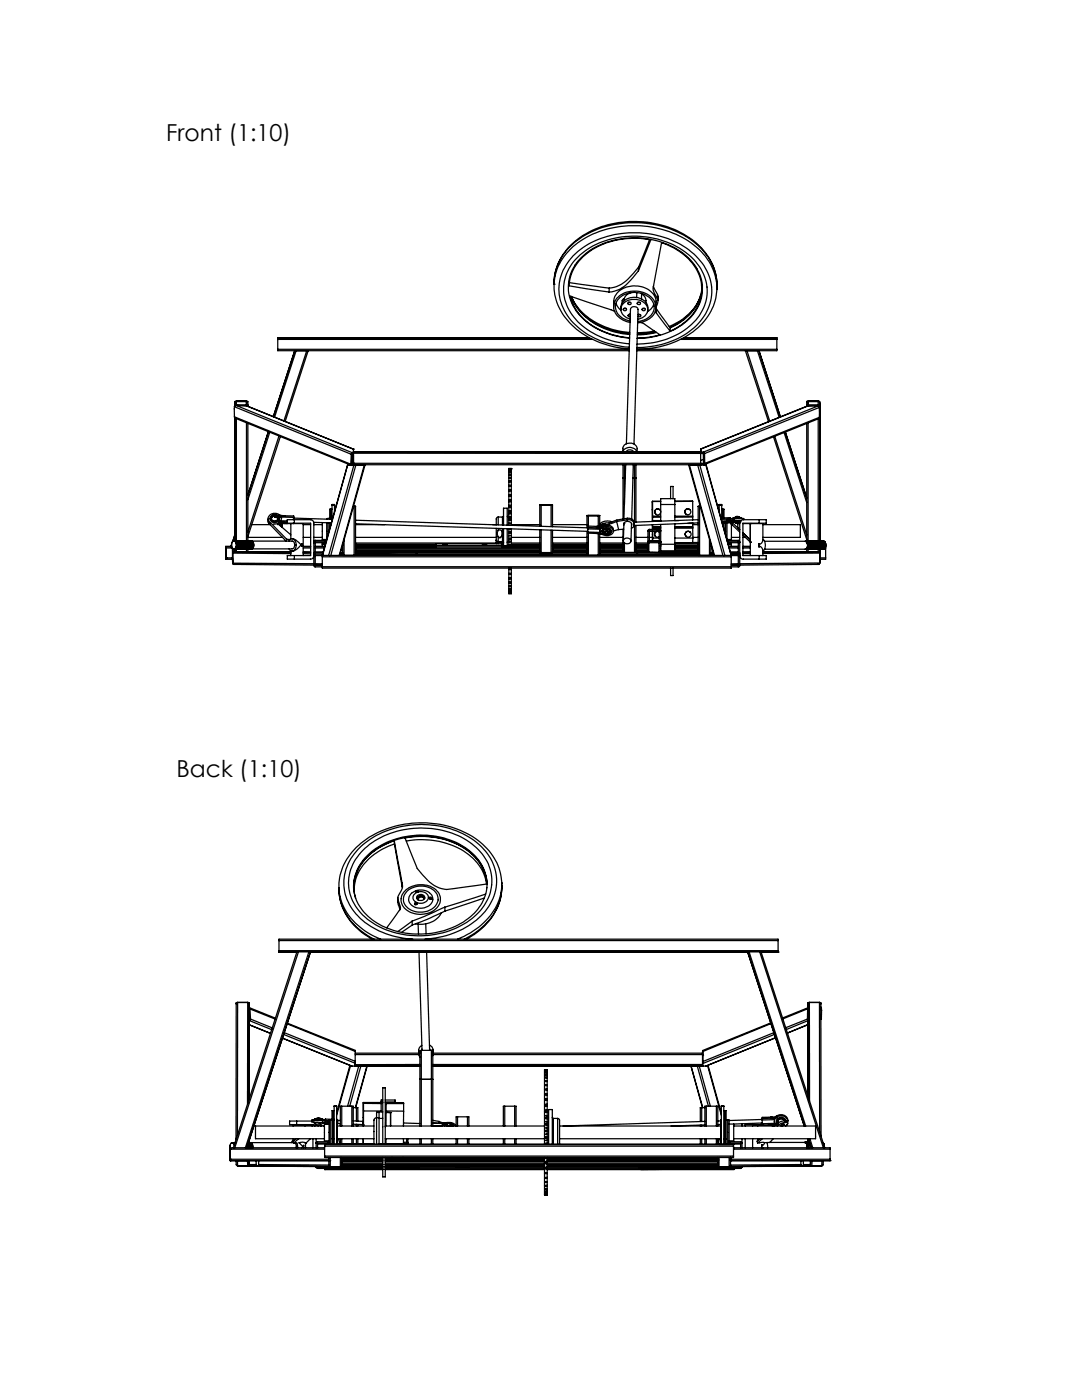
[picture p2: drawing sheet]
<svg xmlns="http://www.w3.org/2000/svg" width="216mm" height="279mm" viewBox="0 0 216 279" stroke-linecap="round" stroke-linejoin="round" font-family="sans-serif">
<defs><g id="words">
<g font-size="4.7">
<text x="33.2" y="28.1">Front (1:10)</text>
<text x="35.2" y="155">Back (1:10)</text>
</g>
</g></defs>
<g fill="none" stroke="#000" stroke-width=".25">
<path d="M110.6 56.7a11.7 11.7 0 0 0 6.1 10.2 19.9 19.9 0 0 0 8.9 2.7M110.6 56.2a11.8 11.8 0 0 1 6.9-9.9 20 20 0 0 1 21.5 2.3 11.1 11.1 0 0 1 4.1 8.5M110.6 56.7h.1M110.6 56.7a11.6 11.6 0 0 1 7.1-9.7 20.2 20.2 0 0 1 21.8 2.7 10.8 10.8 0 0 1 3.6 8M110.6 56.7a11.2 11.2 0 0 1 6.2-9.8 20.2 20.2 0 0 1 22.4 2 10.6 10.6 0 0 1 3.9 8.2M113.6 56.4l8 1.1M114 59.2a12.5 12.5 0 0 0 9.1 6.8l2.6 .4M121.6 57.5l-.1 .8M124.6 59.6l-.4 .3-.1 .6M124.6 59.6v.4M125.9 58.4a1.77 1.77 0 0 0-1.3 1.2M127.1 58.4l-.1 1"/>
<path d="M127.4 54l2.5-6.1a15.8 15.8 0 0 0-13.6 3.4 8.4 8.4 0 0 0-2.7 5.7l7.9 1.3M127.4 54l-1 1.3a6.8 6.8 0 0 1-4.9 3M127.4 53.3l-1 1.2a6.8 6.8 0 0 1-4.8 3M127.4 53.3v.7M128 58.6v.1M128 58.7a1.52 1.52 0 0 1 .9 1.7M128 58.7v1M129.6 47.8l-2.2 5.5M130.4 57.1l.6 1.2a2.04 2.04 0 0 1 .3 1.7M131.3 59.9l-.1-.2a3.4 3.4 0 0 1-.8-2.7l1.6-8.6a11 11 0 0 1 7.9 8 9 9 0 0 1-5 9.1l-1.2 .6M131.3 59.9l-.4 1.4M139.7 59.4a10.6 10.6 0 0 1-6.1 5.9"/>
<path d="M139.8 58.9a10.4 10.4 0 0 1-6.3 6.3M140 57.6a9.7 9.7 0 0 1-6.3 7.8M143.1 57.7a11.8 11.8 0 0 1-7 9.9 19.6 19.6 0 0 1-9 2.1h27.9M143.1 57.1v.6M55.4 67.5v.2M55.4 69.7v.3h70.2M55.4 67.7v2M55.4 67.5h62.3M55.4 67.7h62.8M55.4 69.7h70.2M117.6 67.4l-62.2 .1M122.4 61.1l.1-1a3.6 3.6 0 0 1 3.6-3 4.1 4.1 0 0 1 4.8 3v1.3"/>
<path d="M122.7 62.2l-9-3.1a11.2 11.2 0 0 0 7.9 7.5l1.9 .5 2.1 .3M122.9 60.5l.3 .7 .7 .7M123.9 61.7a2.25 2.25 0 0 1 2.5-2.4 2.59 2.59 0 0 1 2.9 2v.5M124.5 61.6h.4M124.6 61.5h.2M125.4 60.3l.4 .1M125.5 62.8h.3M125.6 69.3a16.5 16.5 0 0 1-12.4-6.3 9.2 9.2 0 0 1 1.6-12.4 18.1 18.1 0 0 1 15.1-3.9 15.2 15.2 0 0 1 11.1 7.3 9.3 9.3 0 0 1-3 11.8 17.3 17.3 0 0 1-10.9 3.6M125.6 68.6a15.3 15.3 0 0 1-11.8-6.2 8.7 8.7 0 0 1 2.4-11.9 17.7 17.7 0 0 1 17.5-1.9 11.3 11.3 0 0 1 7.4 8.7 9.9 9.9 0 0 1-5.6 9.3 17.8 17.8 0 0 1-8.4 2.1M125.6 67.5a13.9 13.9 0 0 1-11.2-6.4 8.3 8.3 0 0 1 2.9-10.9 16.7 16.7 0 0 1 20 1.2 8.2 8.2 0 0 1-.7 13.1 15.1 15.1 0 0 1-9.5 3M125.6 62.7l.2 .1M125.7 66.6a14.1 14.1 0 0 1-11-5.9l-.7-1.5a12.3 12.3 0 0 0 9.6 7.3l2.1 .2"/>
<path d="M125.7 64.3a3.4 3.4 0 0 1-3.2-3.7 4.4 4.4 0 0 1 5.7-2.3 3 3 0 0 1 2.2 4.6 4.5 4.5 0 0 1-3.2 1.5M125.7 64.1a3.1 3.1 0 0 1-2.9-3.2 3.7 3.7 0 0 1 4.5-2.5 3.1 3.1 0 0 1 3.2 3.5 3.5 3.5 0 0 1-3.3 2.2M125.7 62.7l.1 .1M125.8 63.7a1.96 1.96 0 0 1-1.7-2.8 3.1 3.1 0 0 1 5.1 .4 2.04 2.04 0 0 1-1.9 2.4M125.8 62.8a.29 .29 0 0 0-.4 0 .29 .29 0 0 0 0 .4 .29 .29 0 0 0 .4 0M127.3 60.3l.4 .1M127.3 62.8a.31 .31 0 0 1 .5-.1 .31 .31 0 0 1 0 .5 .31 .31 0 0 1-.4 0l-.1-.1M127.4 62.8h.3M127.8 64.3l.6 .3 3.3 2.2-2 .5-2.6 .2M128.2 61.6h.5M128.5 61.5v.1M130.5 60.7l-.6 .9-.7 .6"/>
<path d="M130.6 66l-1.7 .3-1.7 .1M130.8 62.1l.2 .4M130.8 66.3l-1.3 .2-2.3 .1M130.9 61.5l.1 .2M131 62.5l2.7 3.6M131 61.7l2.7 3.7M131 66.4l-2 .3-1.8 .1M131 61.7v.8M133.7 65.4v.7M135.8 67.7h19.2M136.4 67.5h18.6M136.4 67.4l18.6 .1"/>
<path d="M155 67.5v.2M155 69.7v.3h-27.9M155 67.7v2M46.8 83.2l.2 .3 23.1 9.4M46.8 81.2l23.3 9.5M46.8 81.2v2M46.8 83.2l23.2 9.4M46.9 80.8l.2 .1M46.9 81v-.9l2.4-.1 .2 .2v.9M46.9 83.4l-.1 24.6M47 80.9l-.2 .3M47 80.9h.1"/>
<path d="M47.1 80.9l23.3 9.5M47.1 80.9l2.1 .1M47.2 80.2h2v.6h-2zM47.2 83.5v24.5M47.2 80.9h2M49.2 80.9v.1M49.2 84.3v23.7M49.2 81l21.3 8.6M49.5 80.8l-.3 .1M49.5 84.5v23.5M53.6 86.1l-4.1 12.7M53.8 86.3l-4.3 13.4"/>
<path d="M54.5 83.1l4.3-13.1h.3l-4.3 13.3M55.7 87l-6.2 19.2M56 87.1l-6.5 20M56.7 84l4.5-14h.3l-4.6 14.1M69.4 92.7l-5.1 18.1M69.4 92.7h.1M69.4 92.7h.5M69.4 92.7l-5 18.1M70 92.6l.1 .3h.2M70.1 90.7l-.1 1.9M70.3 91.9l.2 .1M70.4 90.4l-.3 .3"/>
<path d="M70.4 90.4h.1M70.5 89.6h.1M70.5 90.2v.3M70.5 92.7h.1M70.5 90.2h.1M70.5 92.5v.2M70.5 92.5h.1M70.5 90.5v2.1h-.3l.1-1.9h.2M70.5 89.6v.6M70.5 92.7v.1M70.5 90.2h69.3M70.5 90.5h69.3"/>
<path d="M70.5 92.5h69.3M70.5 92.7h69.3M71.3 92.7v.1M72.7 92.7h.1M72.7 92.7l-2.3 .1M72.7 92.7l-5 18.1M72.8 92.7l-5 18.1h.6M101.5 99.9v.1M101.5 99.8v.1M101.5 99v.8M101.5 98.9v.1M101.5 98.9h.5"/>
<path d="M101.5 98v.7M101.5 97.9v.1M101.5 97v.8M101.5 96.9v.1M101.5 96.2v.6M101.5 96.1v.1M101.5 95.4v.6M101.5 95.3v.1M101.5 94.8v.5M101.5 94.8v-.1h.5v.1M101.5 94.3v.4M101.5 94.3h.5"/>
<path d="M101.5 93.9v.3M101.5 93.8l.5 .1M101.5 93.6l.5 .1M101.5 93.6h.1M101.5 96.9h.5M101.5 96.1h.5M101.5 95.3h.5M101.5 97.8v.1M101.5 98.7v.1M101.5 99.9h.5M101.5 99.8h.5M101.5 99h.5"/>
<path d="M101.5 98.7h.5M101.5 98h.5M101.5 97.9h.5M101.5 97.8h.5M101.5 97h.5M101.5 96.2h.5M101.5 95.4h.5M101.5 94.8h.5M101.5 93.9h.5M101.5 93.7h.5M101.5 93.6h.5M102 99.9v.1"/>
<path d="M102 99.8v.1M102 99v.8M102 98.9v.1M102 98v.7M102 97.9v.1M102 97v.8M102 96.9v.1M102 96.2v.6M102 96.1v.1M102 95.4v.6M102 95.3v.1M102 94.8v.5"/>
<path d="M102 94.3v.4M102 93.9v.3M102 93.6h.1M102 93.6l-.5-.1v.4M102 93.7v.1M102 97.8v.1M102 98.7v.1M124.3 95.4h.3zM124.3 92.7v10.9M124.6 95.4h.2M124.6 92.7v8M124.8 92.7l-.3 10.8"/>
<path d="M124.9 90.2h.1M124.9 90.2a.93 .93 0 0 1 1.5 0M125 88.6l.8-26.9a.8 .8 0 0 1 .8-.5 .8 .8 0 0 1 .7 .6l-.8 26.8M126.3 95.4h.6M126.4 92.7l-.4 10.9M126.6 92.7v11.5M126.9 92.7v11.5M127.1 90.2a1.54 1.54 0 0 0-1.4-.9 1.54 1.54 0 0 0-1.4 .9v-.7a1.49 1.49 0 0 1 1.4-1.1 1.49 1.49 0 0 1 1.4 1.1v.7M133.8 99.5v-2.4h.5v2.4M137.4 92.7l5.1 18.1M137.5 92.7h.1M137.5 92.7h2.5"/>
<path d="M137.5 92.7l5.1 18.1M138.9 92.7v.1M139.6 92.8h-.4l5.1 18M139.6 92.8h.5M139.6 92.8l5 18M139.8 92.7h.1M139.8 89.6v.2M139.8 90.5h.1M139.8 92.5v.2M139.8 90.2h.1M139.8 90.5h.5l.1 2h-.6M139.8 89.6v2.9"/>
<path d="M139.8 90.2h.5M140.3 90.2l.3 .3M140.3 91.7l-.5 .2M140.6 90.5v2M140.6 92.5l-.2 .3-.6-.1M140.8 92.7h.1M140.8 92.7l5.1 18.1M140.9 92.7l5 18.1M153.6 84.1l-4.6-14.1h-.3l4.7 14.2M154.3 87.2l6.7 20.5M154.6 87.1l6.4 19.7M155.7 83.2l-4.3-13.2h-.3l4.4 13.3"/>
<path d="M156.5 86.3l4.5 14M156.7 86.2l4.3 13.2M161 81.1h.1M161 80.8l.3 .1M161 81.1v-1h2.5v27.9M161 81.1l-21.2 8.5M161 84.5v23.5M161.1 81.1l-21.3 8.5M161.3 80.2h2v.6h-2zM161.3 80.9v.2M161.3 84.4v23.6M161.3 80.9h2"/>
<path d="M163.2 81l.2 .1 .1 .2M163.2 81l-22.9 9.2M163.2 81l-2.1 .1M163.3 83.6v24.4a.96 .96 0 0 1 0 1.6 .92 .92 0 0 0 0-1.6M163.3 80.9v.1M163.5 83.3l-.2 .3-22.8 9.1h.3M163.5 81.3l-22.9 9.2M163.5 83.3l-22.9 9.2M163.5 81.3v2M163.5 80.8l-.2 .1M163.5 80.3l.1 27.7M45 109.1v.3"/>
<path d="M45 111.3v.3M45 109v.3M45 111.3h.1M45 111.3h1.4v1.1M45 111.6h1.4M45 109h1.1M45 109.1h1.1M45 109v.1M45 109.3v2M45 109.4h1.4M46.1 109.1h.1M46.2 108.8l-.1 .3"/>
<path d="M46.4 112.4l.2 .2h.3M46.4 110.4v2M46.4 110.4v-1v2M46.4 110.4l11.6 .1M46.4 112.4l16.2 .1M46.5 109.5a.9 .9 0 0 1 .2-1.5 .86 .86 0 0 1 .5 .8 .86 .86 0 0 1-.5 .7M46.5 108a.76 .76 0 0 1 .7 .5 .76 .76 0 0 1-.2 .9l-.1 .1a.57 .57 0 0 1-.6-.2 .57 .57 0 0 1-.1-.6zM46.7 108a.84 .84 0 0 1 .5 .7 .84 .84 0 0 1-.5 .8M46.7 109.5h.1M46.7 109.5v.6M46.7 108h.1M46.7 110.1h-.2l-.1 .3"/>
<path d="M46.7 110.1l11.3 .1-11.3-.1-.3 .3M46.7 108a.86 .86 0 0 1 .5 .8 .86 .86 0 0 1-.5 .7M46.8 108h.1M46.8 108a.86 .86 0 0 1 .5 .8 .86 .86 0 0 1-.5 .7M46.8 108a.8 .8 0 0 1 .8 .7 .8 .8 0 0 1-.5 .8M46.8 108a.87 .87 0 0 1 .5 .8 .87 .87 0 0 1-.4 .7M46.8 107.3v.7M46.8 106.8l-.4 1.3M46.8 107.7v.3M46.9 109.5h.1M46.9 108a.87 .87 0 0 1 .5 .8 .87 .87 0 0 1-.5 .7M46.9 109.5v.6h.3v-.6"/>
<path d="M46.9 112.6l15.7 .2M47 109.5h.1M47 109.5a.84 .84 0 0 0 .4-.8 .84 .84 0 0 0-.5-.7 .84 .84 0 0 1 .6 .7 .84 .84 0 0 1-.5 .8M47 108a.84 .84 0 0 1 .5 .7 .84 .84 0 0 1-.5 .8M47 109.5h.3M47.1 108h.1M47.1 108a.86 .86 0 0 1 .5 .8 .86 .86 0 0 1-.5 .7M47.2 108h.1M47.2 108a.86 .86 0 0 1 .5 .8 .86 .86 0 0 1-.5 .7M47.2 108h.2M47.3 109.5h.1M47.3 109.5a.87 .87 0 0 0 .5-.7 .87 .87 0 0 0-.5-.8 .84 .84 0 0 1 .5 .7 .84 .84 0 0 1-.5 .8"/>
<path d="M47.3 108a.84 .84 0 0 1 .6 .7 .84 .84 0 0 1-.5 .8M47.4 109.5h.1M47.4 109.5a.84 .84 0 0 0 .5-.8 .84 .84 0 0 0-.5-.7 .84 .84 0 0 1 .5 .7 .84 .84 0 0 1-.5 .8M47.4 109.5a.72 .72 0 0 0 .7-1.1l-.3-.4h-.2a.86 .86 0 0 1 .6 .7 .86 .86 0 0 1-.5 .8M47.5 108h.1M47.5 108a.86 .86 0 0 1 .5 .8 .86 .86 0 0 1-.5 .7M47.5 108a.83 .83 0 0 1 .5 .8 .83 .83 0 0 1-.5 .7 .86 .86 0 0 0 .5-.7 .86 .86 0 0 0-.5-.8zM47.7 109.5h.1M47.7 108a.84 .84 0 0 1 .5 .7 .84 .84 0 0 1-.5 .8M47.7 108a.84 .84 0 0 1 .6 .7 .84 .84 0 0 1-.5 .8M47.8 109.5h.1M47.8 109.5a.84 .84 0 0 0 .5-.8 .84 .84 0 0 0-.5-.7 .84 .84 0 0 1 .5 .7 .84 .84 0 0 1-.5 .8"/>
<path d="M47.8 109.5h.2M47.8 108h-.2a.86 .86 0 0 1 .5 .8 .86 .86 0 0 1-.5 .7M47.9 108h.1M47.9 108a.86 .86 0 0 1 .5 .8 .86 .86 0 0 1-.5 .7M48 108h.1M48 108a.86 .86 0 0 1 .5 .8 .86 .86 0 0 1-.5 .7M48 108a.79 .79 0 0 1 .8 .7 .79 .79 0 0 1-.6 .8 .84 .84 0 0 0 .5-.8 .84 .84 0 0 0-.5-.7M48 108a.87 .87 0 0 1 .5 .8 .87 .87 0 0 1-.4 .7M48.1 109.5h.1M48.1 108a.84 .84 0 0 1 .5 .7 .84 .84 0 0 1-.5 .8M48.2 109.5h.1M48.2 109.5a.84 .84 0 0 0 .4-.8 .84 .84 0 0 0-.5-.7 .84 .84 0 0 1 .6 .7 .84 .84 0 0 1-.5 .8h.2"/>
<path d="M48.3 108h.1M48.3 108a.86 .86 0 0 1 .5 .8 .86 .86 0 0 1-.5 .7M48.4 108h.1M48.4 108a.83 .83 0 0 1 .5 .8 .83 .83 0 0 1-.5 .7 .86 .86 0 0 0 .5-.7 .86 .86 0 0 0-.5-.8zM48.4 108a.79 .79 0 0 1 .8 .7 .79 .79 0 0 1-.6 .8 .84 .84 0 0 0 .5-.8 .84 .84 0 0 0-.5-.7M48.4 108a.87 .87 0 0 1 .5 .8 .87 .87 0 0 1-.4 .7M48.5 109.5h.1M48.5 109.5a.84 .84 0 0 0 .5-.8 .84 .84 0 0 0-.5-.7 .84 .84 0 0 1 .5 .7 .84 .84 0 0 1-.5 .8M48.5 108a.84 .84 0 0 1 .6 .7 .84 .84 0 0 1-.5 .8h.2M48.7 108h.1M48.7 108a.86 .86 0 0 1 .5 .8 .86 .86 0 0 1-.5 .7M48.7 110.1h.1"/>
<path d="M48.9 109.5h.1M48.9 109.5a.87 .87 0 0 0 .4-.7 .87 .87 0 0 0-.5-.8 .86 .86 0 0 1 .6 .7 .86 .86 0 0 1-.5 .8M48.9 108a.84 .84 0 0 1 .5 .7 .84 .84 0 0 1-.5 .8M48.9 108a.84 .84 0 0 1 .6 .7 .84 .84 0 0 1-.5 .8M49 110.1h.1M49 109.5h.1M49 109.5a.84 .84 0 0 0 .5-.8 .84 .84 0 0 0-.5-.7 .84 .84 0 0 1 .5 .7 .84 .84 0 0 1-.5 .8M49 109.5a.72 .72 0 0 0 .7-1.1l-.3-.4h-.2a.86 .86 0 0 1 .5 .7 .86 .86 0 0 1-.4 .8M49 108h-.2a.86 .86 0 0 1 .5 .8 .86 .86 0 0 1-.5 .7M49.1 108h.1M49.1 108a.86 .86 0 0 1 .5 .8 .86 .86 0 0 1-.5 .7M49.2 108a.86 .86 0 0 1 .5 .8 .86 .86 0 0 1-.5 .7v.6h.3v-.6"/>
<path d="M49.2 108h.2M49.3 109.5h.1M49.3 108a.84 .84 0 0 1 .5 .7 .84 .84 0 0 1-.5 .8M49.4 109.5h.1M49.4 109.5a.84 .84 0 0 0 .4-.8 .84 .84 0 0 0-.5-.7 .84 .84 0 0 1 .6 .7 .84 .84 0 0 1-.5 .8h.2M49.4 108a.84 .84 0 0 1 .5 .7 .84 .84 0 0 1-.5 .8M49.5 108h.1M49.5 108a.86 .86 0 0 1 .5 .8 .86 .86 0 0 1-.5 .7M49.5 107.2h6.9M49.6 108a.87 .87 0 0 1 .5 .8 .87 .87 0 0 1-.4 .7M49.7 109.5h.1M49.7 109.5a.84 .84 0 0 0 .5-.8 .84 .84 0 0 0-.5-.7 .84 .84 0 0 1 .5 .7 .84 .84 0 0 1-.5 .8"/>
<path d="M49.7 108a.84 .84 0 0 1 .6 .7 .84 .84 0 0 1-.5 .8h.2M49.8 108a.86 .86 0 0 1 .5 .7 .86 .86 0 0 1-.5 .8 .86 .86 0 0 0 .5-.7 .86 .86 0 0 0-.5-.8h-.2a.86 .86 0 0 1 .5 .8 .86 .86 0 0 1-.5 .7M49.9 108h.1M49.9 108a.86 .86 0 0 1 .5 .8 .86 .86 0 0 1-.5 .7M50 109.5a.86 .86 0 0 0 .5-.7 .86 .86 0 0 0-.5-.8h8.3a.83 .83 0 0 1 .5 .8 .83 .83 0 0 1-.5 .7h-8.2M50 108a.87 .87 0 0 1 .5 .8 .87 .87 0 0 1-.4 .7M50.1 109.5h.1M50.1 109.5a.84 .84 0 0 0 .5-.8 .84 .84 0 0 0-.5-.7 .84 .84 0 0 1 .5 .7 .84 .84 0 0 1-.5 .8M50.1 108a.84 .84 0 0 1 .6 .7 .84 .84 0 0 1-.5 .8M50.2 104.7h3.7M53.5 103.6l.1 .6M53.6 104v.4"/>
<path d="M53.6 104.4l3.5 3.6M53.7 104.2l-.1 .2M53.9 104.3l3.3 3.3M54.2 103a.74 .74 0 0 1 1.1-.2 .74 .74 0 0 1 0 1.1 .74 .74 0 0 1-1 .1 .74 .74 0 0 1-.1-1zM54.2 103.3l-.1 .1M54.4 103a.61 .61 0 0 1 .9-.1 .61 .61 0 0 1-.1 1 .6 .6 0 0 1-.9-.1 .6 .6 0 0 1 .1-.8zM54.7 103h.3l.3 .2a.42 .42 0 0 1-.6-.2zM54.7 103h.4l.2 .3-.4-.1zM54.8 102.9l-.4 .2-.2 .4M55.1 102.9h-.6M55.2 103.1l.3 .4M55.4 103.3l.1 .1"/>
<path d="M55.5 104.5l-1 .1M55.5 104.5v.2M55.5 104.7h-.1M55.6 103a.88 .88 0 0 0-1.3-.2 .88 .88 0 0 0-.2 1.2 .89 .89 0 0 0 1.2 .2 .89 .89 0 0 0 .3-1.2M55.6 103.9h.1M55.6 103.9v.3h1.1M55.6 103.9l1.7 .1M55.7 102.9h.1M55.7 102.9v.3h.4M55.7 102.9h1.1M55.8 104.6l.5 .4M55.9 104.5l.4 .3"/>
<path d="M56.1 103.2l.1 .3M56.1 103.2v.7h-.5M56.1 103.2l2.5 .1M56.1 104.7h.2M56.7 104.2l-1.2 .3M56.7 104.5h.1M56.7 104.5l-1.2 .2M56.7 104.2h.1M56.7 104.2h.6M56.8 102.9l-.8-.1a1.44 1.44 0 0 0-1.5-.3 1.44 1.44 0 0 0-1 1.1l.1 .4 .4 .4M56.8 102.9h.1M56.8 102.9l1.8 .1v.4"/>
<path d="M56.8 104.2v.3M56.8 104.5h.6M57.2 107.6l-.1 .4M57.2 107.6l.7 .1M57.7 108a.66 .66 0 0 1 .7-.5 .66 .66 0 0 1 .6 .7 1.29 1.29 0 0 1-.8 1.8l-.3-.1-.2-.4M58 104.5h2.5v6.4M58 104.5v3.1M58 109.9v1M58 104.5h-1.7v.7l-.7-.6 2.4 2.2M58.3 107.5h.1M58.3 107.5a3.7 3.7 0 0 1 1.7 1.2l.3-.2v.4h-.3a2.81 2.81 0 0 1-1.7 1.1M58.5 104.4v.1"/>
<path d="M58.6 103.4l7.7 .2M58.6 103.3v.4M58.7 103.7h3.2a.66 .66 0 0 1 .7 .7v8.5l.2 .2h1.5M58.7 110.9h-1.4v.7h1.4M58.7 103.7h-1.4v.7h1.4M58.7 104.4h3.3v6.5h-3.3M58.7 103.7v.7M58.7 110.9v.7M60.5 104.7h1.5M60.5 107.2h1.5M60.5 110.2h1.5M60.5 109h1.5"/>
<path d="M60.5 109.1h1.5M60.5 110.5h1.5M60.5 109.4h1.5M62.6 110.3l.3 .3M62.6 104.2l3.5 .2M62.6 104.7h1.7M62.6 107.2h1.7M62.6 110.5h.1M62.7 110.5l-.1 .2M62.9 108l-.3 .3M62.9 107.8l-.3 .3M62.9 110.6l-.3 .2a.69 .69 0 0 1-.7 .8h-3.2"/>
<path d="M62.9 108h2M62.9 109h1.9M62.9 110.6h1.5M62.9 107.8v.2M62.9 107.8h2M62.9 110.1h1.6M62.9 112.7h1.4M62.9 109.1h1.9M62.9 112.5h1.4M62.9 109.4h1.8M64.3 104.3v3.4h.9M64.3 110.9h.1"/>
<path d="M64.3 113.1v.3h81.6v-.3M64.3 110.8h.1M64.3 108.7v.3M64.3 110.8v.1M64.3 111.1v2M64.3 110.9h-1.4v2h1.4M64.3 111.1h81.6M64.3 113.1h81.6M64.3 108.7h.6M64.9 108l.2 .1M64.9 107.8l.2 .2M64.9 108.4h-.6v.3"/>
<path d="M64.9 108.7v-.4h-2v2h1.6M64.9 107.8v.2M65.2 104.3v3.4M65.5 104.4v2.3M65.5 110.8h-1.2v.3M65.6 110.8l5-18h.4l-5 18M65.7 110.9h.2M65.8 103.4l-.6 .1v.1M65.8 104.4v1.1M65.8 101.7h.5M66 103.5h.1M66 101.6v2"/>
<path d="M66 104.4v.3M66.1 110.8h78M66.3 100.8v.1M66.3 101.6h-.5v2M66.3 100.8h.4M66.3 100.9v2.7M66.3 100.9h.4M66.7 100.8v.1M66.7 100.9v1.2M67.8 110.7h.6M67.9 110.4h.5M67.9 110.3h.5"/>
<path d="M68.4 108.7v2.1M68.7 107.7v3.1h-.3M70.5 101.1h.4M70.5 101h.2M70.7 101v9.8h.2M70.7 101h.2v9.8M70.9 110.4l12-.2 .3 .3M70.9 103.8l46.4 1.5M70.9 104.5l46.4 1.5M70.9 104.7h5.9M70.9 107.2h28.1M70.9 108.4h28.1"/>
<path d="M70.9 110.2h36.8M70.9 109.1h16.2v-.6h13v.6h7.6M70.9 110.1h36.8M70.9 110.8h68.4M70.9 110.7l11.9 .1M70.9 108.9h16.2M70.9 109.8h36.8M70.9 110.7l9.1 .1M70.9 109.1h36.8M70.9 109.4h36.8M70.9 108.7h16.2M80 110.2l-9.1 .1"/>
<path d="M83.2 110.5v.3M83.2 110.5h33.9M83.2 110.5l-11.4 .2M87.1 108.9h13M88.4 108.8h.8M88.4 108.5l.8 .1zM88.4 108.7v.1M89.2 108.7v.1M96.3 108.5l.8 .1zM96.3 108.8h.8M96.3 108.7v.1M97.1 108.7v.1"/>
<path d="M98.3 104.7h.7M99 108.4v.1M99 107.8l.4 .3M99 105.4v2.4M99 107.9v.5M99 107.9l.4 .3M99 107.8v.1M99.4 103.2l-.4 .3v1.2M99.4 105.9l-.2 .4 .2 .8M99.4 107.1v1M99.4 105.9l.1-.1a.62 .62 0 0 1 .7 .2 .62 .62 0 0 1 0 .8l-.1 .2a.35 .35 0 0 1-.3 .3 .35 .35 0 0 1-.4-.2M99.4 103.2v1.5"/>
<path d="M99.4 105.5v.4M99.4 108.2v.3M99.4 103.2h.9M99.4 108.2h.9M99.4 108.1h.9M99.5 107.2h.4M100.1 108.7l.1 .1M100.1 108.8h.1M100.1 108.9h7.6M100.2 108.8h.1M100.3 108.8l.1 .1M100.3 108.1l.2 .1"/>
<path d="M100.3 108.2l.2 .1M100.3 105.5v2.6M100.3 103.2v1.6M100.3 108.2v.6M100.5 103l-.2 .2M100.5 104.8v-3.4h.7v3.4M100.5 105.5v3.4M101.2 105.5v3.4M101.2 103.1l.3 .1M101.2 108.9h.8M101.2 108.2h.3M101.5 106.4v.5"/>
<path d="M101.5 106.3v.1M101.5 106.2v.1M101.5 105.7v.5M101.5 107.5v.1M101.5 107.6v.1M101.5 104.4v.4M101.5 107.7v1.1M101.5 103.8v.6M101.5 106.9v.6M101.5 103.7v.1M101.5 103.6v.1M101.5 103.2v.4"/>
<path d="M101.5 108.8v.1M101.5 102.5v.7M101.5 102.4v.1M101.5 102.3v.1M101.5 102v.3M101.5 101.3v.7M101.5 101.2v.1M101.5 100.9v.2M101.5 100.1v.8M101.5 100v.1M101.5 113.5v.1M101.5 113.6h.5"/>
<path d="M101.5 114.4v-.7h.5v.7M101.5 114.4v.2M101.5 114.6h.1M101.5 114.7v.7M101.5 115.4v.1M101.5 115.5h.1M101.5 115.5v.7M101.5 116.2v.1M101.5 116.3h.1M101.5 116.3v.6M101.5 116.9h.5M101.5 117v.4"/>
<path d="M101.5 117.4v.1M101.5 117.5v.4M101.5 117.9h.5M101.5 118.2v.1M101.5 118.4h.5M101.5 103.2h.5M101.5 115.5h.5M101.5 116.3h.5M101.5 117.5h.5M101.5 118.3h.5M101.5 105.7h.5M101.5 100h.5"/>
<path d="M101.5 104.4h.5M101.5 106.9h.5M101.5 106.4h.5M101.5 106.3h.5M101.5 101.1v.1M101.5 105.6v.1M101.5 113.4v.1M101.5 118v.2M101.5 118.3v.1M101.5 118.5h.1M101.5 106.2h.5M101.5 107.5h.5"/>
<path d="M101.5 107.6h.5M101.5 107.7h.5M101.5 103.8h.5M101.5 103.7h.5M101.5 103.6h.5M101.5 108.8h.5M101.5 102.5h.5M101.5 102.4h.5M101.5 102.3h.5M101.5 102h.5M101.5 101.3h.5M101.5 101.2h.5"/>
<path d="M101.5 101.1h.5M101.5 100.9h.5M101.5 100.1h.5M101.5 113.5h.5M101.5 114.4h.5M101.5 114.6h.5M101.5 115.4h.5M101.5 116.2h.5M101.5 117.4h.5M101.5 118.2h.5M101.5 118.5h.5M102 106.4v.5"/>
<path d="M102 106.3v.1M102 106.2v.1M102 105.7v.5M102 107.5v.1M102 107.6v.1M102 104.4v.4M102 107.7v.4M102 103.8v.6M102 106.9v.6M102 103.7v.1M102 103.6v.1M102 103.2v.4"/>
<path d="M102 108.8v.1M102 108.1v.7M102 102.5v.7M102 102.4v.1M102 102.3v.1M102 102v.3M102 101.3v.7M102 101.2v.1M102 100.9v.2M102 100.1v.8M102 100v.1M102 113.5v.1"/>
<path d="M102 114.4v.2M102 114.7v.7M102 115.4v.1M102 115.5v.7M102 116.2v.1M102 116.3v.6M102 116.9h.1M102 117v.4M102 117.4v.1M102 117.5v.4M102 118.2v.1M102 116.9l-.5 .1"/>
<path d="M102 104.7h5.7M102 107.2h5.7M102 108.4h5.7M102 101.1v.1M102 105.6v.1M102 108.9h.1M102 113.4v.1M102 114.6h.1M102 115.5h.1M102 116.3h.1M102 118v.2M102 118.3v.1"/>
<path d="M102 118.5h.1M102 108.1l-.8 .1M102 108.7h5.7M107.7 100.8h.3M107.7 105.7v4.6h.3M107.7 100.8v4.2M108 110.3h2M108 100.8v4.2M108 105.8v4.5M108 100.8h2M110 100.8h.2M110 100.8v4.3"/>
<path d="M110 105.8v4.5M110.2 105.8v4.5h-.2M110.2 104.7h6.9M110.2 107.2h6.9M110.2 108.4h6.9M110.2 110.2h6.9M110.2 100.8v4.3M110.2 110.1h6.9M110.2 109.1h6.9M110.2 108.9h6.9M110.2 109.8h6.9M110.2 109.4h6.9"/>
<path d="M110.2 108.7h6.9M117.1 102.9h2.6M117.1 106v4.8M117.3 105.6v.6M117.3 106.2l2.5 .1M117.3 105.6h2.5M117.3 105.3h1.7M117.3 105.3v.3M117.3 106.2v.2l1.8 .1M117.4 102.9h-.3v2.4M117.4 102.9h2M117.4 102.9v2.1"/>
<path d="M117.4 106.4v4.4M119 105.3h.1M119.1 105.1l-.1 .2M119.1 105.1h.1M119.1 105.1l-1.8-.1v.3M119.1 105.3h.1M119.1 105.3l.9 .1M119.1 106.5h.9M119.2 105.1h.1M119.4 102.9h.3v2.2M119.4 102.9v2.2M119.4 106.5v4.3"/>
<path d="M119.7 104.7h.1M119.7 107.2h4.6M119.7 108.4h4.6M119.7 110.2h4.6M119.7 106.5v4.3M119.7 110.1h4.6M119.7 109.1h4.6M119.7 108.9h4.6M119.7 109.8h4.6M119.7 110.5h7.3M119.7 109.4h4.6M119.7 108.7h4.6"/>
<path d="M119.7 105.9l.3 .6M119.8 105.6l-.1 .6 .3 .3M120 106.5h.1M120 105.4l-.2 .2M120 105.4h.1M120.3 105.2a1.4 1.4 0 0 1 2.1 1 1.6 1.6 0 0 1-2.4 .4l-.9-.1M120.3 105.2l-.5 .1h-.7M120.3 104.9a1.43 1.43 0 0 1 2.1 .9v.3M120.3 104.9l-.5 .2h-.6M120.3 104.9v.3M120.4 105.8a.82 .82 0 0 1 .9-.3 .82 .82 0 0 1 .5 .9 .87 .87 0 0 1-.9 .3 .87 .87 0 0 1-.6-.7zM120.4 105.9a.67 .67 0 0 0 .6 .6 .67 .67 0 0 0 .7-.5v.1"/>
<path d="M120.4 104.6l-.3 .4M120.4 105.9v.1M120.4 105.9a.67 .67 0 0 1 .9-.3 .67 .67 0 0 1 .3 .8 .69 .69 0 0 1-.8 .2 .69 .69 0 0 1-.4-.7zM120.5 106.3a.97 .97 0 0 0 1.1 .1M120.7 104.8l-.4 .1M120.7 104.5v.3M120.8 106.1a.3 .3 0 0 1 .3-.2 .3 .3 0 0 1 .2 .3 .3 .3 0 0 1-.3 .3l-.2-.2zM120.8 106.1a.28 .28 0 0 1 .3-.2 .28 .28 0 0 1 .2 .3 .28 .28 0 0 1-.3 .2l-.2-.1zM121.4 106.6a.66 .66 0 0 0 .6-.7 .66 .66 0 0 0-.8-.6 .74 .74 0 0 0-1.1 .6 .74 .74 0 0 0 1 .8M121.4 104.7l-.7 .1M121.4 104.7v.1M121.8 104.1l-.3-.1a1.45 1.45 0 0 0-1.7 .7v.3a1.49 1.49 0 0 1 1.8-.6"/>
<path d="M121.8 104.1h.4M121.8 104.1l.1 .1M123 104.1l-1.6 .6M123 104.1l.4 1.6M123.4 105.7l-1 .3M124.3 110.2h.3M124.3 105.6v4.6M124.5 104.8a.78 .78 0 0 1 .8-.8 .78 .78 0 0 1 .7 .8M124.5 105.6l-1.1 .1M124.5 104.5h.1M124.5 104.4l-.1 3.5M124.5 107.6a.73 .73 0 0 1 .9-.2 .73 .73 0 0 1 .4 .9 .77 .77 0 0 1-.9 .2 .77 .77 0 0 1-.5-.8z"/>
<path d="M124.6 110.2h2M124.6 108.3v1.9M125.2 103.4l-2.1 .4-1.5 .5M125.2 103.4a1.2 1.2 0 0 1 1.3 .7M125.2 103.8a1.13 1.13 0 0 1 1.3 .6M125.2 103.4v.4M125.2 103.8l-2.2 .3M126 104.6l-.1 3.4M126.5 104.1v.3M126.5 104.4v.2M126.5 104.1v.2M126.5 104.6l-.1 .6-.4 .2"/>
<path d="M126.5 104.3v.4M126.5 104.3v.3M126.6 110.2h.3M126.6 104.8v5.4M126.9 107.2h2.4M126.9 108.4h2.3M126.9 110.2h4.6M126.9 110.1h2.3M126.9 104.8v5.4M126.9 109.1h2.3M126.9 108.9h2.3M126.9 110.2h2.3"/>
<path d="M126.9 109.8h2.3M126.9 109.4h2.3M126.9 108.7h2.3M127 110.5v.3M127 110.5l9.5 .1M127.4 110.7l-.2 .1M127.4 110.7l3.1 .1M129.2 108.2h.1M129.2 108.2h.2M129.2 108.2l.2 .1M129.2 108.2v2h.3v-1.9M129.6 105.8h-.2l-.1 .2"/>
<path d="M129.6 105.7l-.3 .1v2.4l2.4 .1 .1-.3M129.6 106h2v2h-2zM129.6 107.2h.6M129.6 105.8h2M129.6 105.7v.1M129.6 105.7h2M129.6 108h2M130.2 106v2M130.2 100v4.1M130.2 104.7v1M130.2 100v.1M130.2 100h1.6"/>
<path d="M130.2 100.1v2.9M130.2 103v.2M130.2 103.2h.1M130.2 103.2v.7M130.2 103.9v.2M130.2 104.7v.5M130.2 105.2h.1M130.2 103.2h1.6M130.2 105.2h1.6M130.2 103.9h.1M130.2 103h1.6M130.2 103.9h1.6"/>
<path d="M130.2 107.4v.6M130.2 105.2v.2M130.2 105.4v.3M130.2 106v1.4M130.2 105.4h1.6M130.2 107.4h1.4M130.2 110.2l9.1 .1M130.8 107v.1M131.5 110.2h.3M131.5 108.3v1.9M131.6 105.8h.1l.1 .2M131.6 105.7l.2 .2"/>
<path d="M131.6 106.2a.57 .57 0 0 0-.8 .1 .57 .57 0 0 0 0 .7 .57 .57 0 0 0 .8 .1M131.6 106.2a.59 .59 0 0 0-.8 0 .59 .59 0 0 0 0 .8M131.6 105.7v.1M131.7 101.7a.59 .59 0 0 0-.9 0 .59 .59 0 0 0 0 .9M131.8 108.2h.1M131.8 108.2l-.1 .1M131.8 108.3h.1M131.8 108.8h.1M131.8 110.2h7.5M131.8 108.2v2M131.8 108.5h.1M131.8 110.1h7.5"/>
<path d="M131.8 109.1h.1M131.8 108.9h.1M131.8 109.8h.1M131.8 109.4h.1M131.8 100.7v-1.2h2.9v1.2M131.8 102.1a.58 .58 0 0 0-.8-.5 .58 .58 0 0 0 0 1 .58 .58 0 0 0 .8-.4M131.8 100.7h2.9M131.8 100.7v3.3M131.8 104.7v3.9M133.8 113.4v1.5h.5v-1.5M134.6 100h3.6zM134.7 104.6v5.3h-2.9v-1.3"/>
<path d="M134.7 108.3h4.6M134.7 100.7v3.2h.7M134.7 103h3.5M134.7 105.4h3.5M134.7 107.4h3.6M134.7 109.1h4.6M134.7 108.9h4.6M134.7 109.8h4.6M134.7 109.4h4.6M137.2 104.5h1M137.7 101.7a.59 .59 0 0 0-.9 0 .59 .59 0 0 0 0 .9M137.7 106.2a.57 .57 0 0 0-.8 0 .57 .57 0 0 0 0 .8"/>
<path d="M138.2 100v3M138.2 103v.2M138.2 103.2v.6M138.2 105.2v.2M138.2 104.5h.1M138.2 104.5v.7M138.2 103.2h-3.5M138.2 105.2h-3.5h3.5M138.2 104.7h1.1M138.2 108.3h1.1M138.2 104.4v.1M138.2 105.2h.1"/>
<path d="M138.2 105.4l.1 2M138.3 107.4l-.1 .9M138.3 107.2h1M139.3 101.1h.4M139.3 110.4l-11.9-.2-.4 .3M139.3 103.7l-12.8 .5M139.3 104.4l-12.8 .5M139.3 108.6h-7.5M139.3 110.6l-11.9 .1M139.6 101v9.8h-.3M139.6 101h-.3v9.8M139.6 101h.1"/>
<path d="M141.6 107.7v3.1h.3M141.9 108.7v2.1M141.9 110.3h.4M141.9 110.8h.5M141.9 110.4h.4M142.4 110.6h-.5M143.5 100.8v.1M143.5 100.8h.5M143.5 100.9h.5M143.5 100.9v1.2M143.9 103.4l1.9-.1 .1 .3M144 100.8v.1"/>
<path d="M144 101.7h.5M144 101.6h.5v1.8M144 100.9v2.5M144.2 101.6v1.8M144.2 104.4v.3M144.4 110.9h.1M144.5 104.3v1.2M144.7 110.8h1.2M144.8 104.3v2.4M145.1 104.3v3.4h.8v-3.1M145.1 104h.1M145.1 103.6v.4"/>
<path d="M145.1 103.6h.1M145.1 103.6h-1.2M145.2 103.6h.1M145.2 104h.1M145.3 104.3h.5M145.3 108l-.1 .1M145.3 107.8l-.2 .2M145.3 108.4h.6v.3M145.3 108.7v-.4h2v2h-1.5M145.3 108h2M145.3 107.8h2M145.3 107.8v.2"/>
<path d="M145.3 108.7h.6M145.4 109h1.9M145.4 109.1h1.9M145.5 109.4h1.8M145.7 103.6h-.5M145.7 110.1h1.6M145.8 104.3l.1 .3M145.9 104l-.1 .3-1.7 .1M145.9 110.6h1.4M145.9 104h.1M145.9 104l.2 .2M145.9 110.8l1.4 .1v2h-1.4"/>
<path d="M145.9 110.8v.3M145.9 110.8h.1M145.9 104l-.1 .3M145.9 112.7h1.4M145.9 108.7v.3M145.9 111.1v2M145.9 104.7h.2M145.9 107.2h1.7M145.9 104.6l1.7 1.6M146.1 104.2l1.5 1.5-.4-.4v-.8h.4M146.1 104.2l-.2 .4M146.3 104h.1"/>
<path d="M146.3 104h-.4M146.3 104h-2.3h1.1M146.3 104h-1.1M146.4 103.9h1.4l-1.6 .1 .1 .2 1.4-.1M146.4 103.9l-1.2 .1M146.4 103.5h2v.2M146.4 103.5l-1.2 .1M146.4 104.2h.1M146.4 103.5v.4M147.1 103.1l-.6 .3M147.3 108l.3 .3M147.3 107.8l.3 .3"/>
<path d="M147.3 110.6l.3 .2a.76 .76 0 0 0 .7 .8h3.2M147.3 107.8v.2M147.3 112.5h-1.4M147.5 103.2l.1 .1M147.5 110.5l.1 .2M147.5 110.5h.1M147.6 103.3l-.1-.1a.27 .27 0 0 0-.3-.2 .27 .27 0 0 0-.2 .2l.1 .1M147.6 110.3l-.1 .2-.2 .1M147.6 103.3l-.3-.2h-.4l.2 .2M147.7 104.1a.67 .67 0 0 1-1.1 .1l.3 .2h.4M147.7 104.1l-1.3 .1M147.7 104.1h.1"/>
<path d="M148.1 103.5a.78 .78 0 0 0-1-.2l-.8 .1-.1 .2M148.2 107.2h.5M148.2 109h1.5M148.2 106.3l1.5 1.4M148.2 104.5h1.5M148.2 106.8l1.5 1.4M148.2 109.1h1.5M148.2 109.4h1.5M148.2 110.5h1.5M149.7 104.5h.1M149.7 108.2h.1M149.7 104.5h2.5v3.3"/>
<path d="M149.7 104.5v6.4M149.7 110.2h-1.5M151.4 109.1a.6 .6 0 0 1 .8 .8M151.4 108.5v.6M151.5 103.7h-3.2a.72 .72 0 0 0-.7 .7v8.6l-.2 .1h-1.5M151.5 110.9h1.4v.7h-1.4M151.5 103.7h1.4v.7h-1.4M151.5 104.4h-3.3v6.5h3.3M151.5 103.7v.7M151.5 110.9v.7M152.2 107.8a.62 .62 0 0 1-.8 .7M152.2 107.6a1.7 1.7 0 0 1 0 2.4"/>
<path d="M152.2 104.7h7.5v2.5h-7.5M152.2 109.8v1.1M152.5 108h8.3a.94 .94 0 0 1 .1 1.6M152.5 109.6h8.2M160.7 109.6h.1M160.7 109.6a.92 .92 0 0 0 0-1.6 .94 .94 0 0 1 0 1.6M160.7 109.6a.92 .92 0 0 0 0-1.6 .94 .94 0 0 1 .1 1.6M160.8 109.6h.1M160.8 109.6a.85 .85 0 0 0 .6-.7 .85 .85 0 0 0-.5-.9 .94 .94 0 0 1 .1 1.6M160.8 109.6a.96 .96 0 0 0 0-1.6 .94 .94 0 0 1 0 1.6M160.9 108h.1M160.9 108a.92 .92 0 0 1 0 1.6"/>
<path d="M160.9 108a.85 .85 0 0 1 .7 .7 .85 .85 0 0 1-.5 .9M161 109.6h.1M161 108a.94 .94 0 0 1 0 1.6M161 108a.92 .92 0 0 1 0 1.6M161 109.6v.5h.3v-.5M161 110.1h.1M161 109.6a.85 .85 0 0 0 .7-.7 .85 .85 0 0 0-.5-.9 .94 .94 0 0 1 0 1.6M161 109.6a.96 .96 0 0 0 0-1.6 .94 .94 0 0 1 .1 1.6M161.1 108h.1M161.1 108a.92 .92 0 0 1 0 1.6M161.1 108a.85 .85 0 0 1 .7 .7 .85 .85 0 0 1-.4 .9M161.2 109.6h.1"/>
<path d="M161.2 109.6a.92 .92 0 0 0 0-1.6 .94 .94 0 0 1 .1 1.6M161.3 109.6h.1M161.3 108a.94 .94 0 0 1 0 1.6M161.3 109.6a.85 .85 0 0 0 .6-.7 .85 .85 0 0 0-.5-.9 .94 .94 0 0 1 .1 1.6M161.4 108h.1M161.4 108a.92 .92 0 0 1 0 1.6M161.4 108a.85 .85 0 0 1 .7 .7 .85 .85 0 0 1-.5 .9M161.5 109.6h.1M161.5 109.6a.92 .92 0 0 0 0-1.6 .94 .94 0 0 1 0 1.6M161.5 109.6a.85 .85 0 0 0 .7-.7 .85 .85 0 0 0-.5-.9 .94 .94 0 0 1 0 1.6M161.5 109.6a.96 .96 0 0 0 0-1.6 .94 .94 0 0 1 .1 1.6M161.6 108h.1"/>
<path d="M161.6 108a.92 .92 0 0 1 0 1.6M161.6 108a.86 .86 0 0 1 .7 .7 .86 .86 0 0 1-.4 .9 .92 .92 0 0 0 0-1.6M161.7 108a.94 .94 0 0 1 0 1.6M161.7 109.6h.1M161.7 108a.94 .94 0 0 1 .1 1.6 .85 .85 0 0 0 .6-.7 .85 .85 0 0 0-.5-.9 .94 .94 0 0 1 .1 1.6M161.7 108a.92 .92 0 0 1 0 1.6M161.8 108a.94 .94 0 0 1 0 1.6M161.9 108h.1M161.9 108a.86 .86 0 0 1 .7 .7 .86 .86 0 0 1-.5 .9 .92 .92 0 0 0 0-1.6M162 108a.94 .94 0 0 1 0 1.6M162 109.6h.1M162 108a.94 .94 0 0 1 0 1.6 .85 .85 0 0 0 .7-.7 .85 .85 0 0 0-.5-.9 .94 .94 0 0 1 0 1.6"/>
<path d="M162 108a.92 .92 0 0 1 0 1.6M162 108a.94 .94 0 0 1 .1 1.6M162.1 108h.1M162.1 108h.2M162.2 108a.94 .94 0 0 1 0 1.6M162.2 109.6h.1M162.2 108a.94 .94 0 0 1 .1 1.6 .85 .85 0 0 0 .6-.7 .85 .85 0 0 0-.5-.9 .94 .94 0 0 1 .1 1.6M162.2 108a.92 .92 0 0 1 0 1.6M162.3 108a.94 .94 0 0 1 0 1.6M162.3 108h.1M162.3 108a.94 .94 0 0 1 .1 1.6 .92 .92 0 0 0 0-1.6h.2M162.3 108a.92 .92 0 0 1 0 1.6"/>
<path d="M162.5 108a.94 .94 0 0 1 0 1.6M162.5 109.6h.1M162.5 108a.94 .94 0 0 1 0 1.6 .85 .85 0 0 0 .7-.7 .85 .85 0 0 0-.5-.9 .94 .94 0 0 1 0 1.6M162.5 108a.92 .92 0 0 1 0 1.6M162.5 108a.94 .94 0 0 1 .1 1.6M162.6 108a.94 .94 0 0 1 0 1.6M162.6 108h.1M162.6 108a.94 .94 0 0 1 0 1.6 .92 .92 0 0 0 0-1.6h.2M162.6 108a.92 .92 0 0 1 0 1.6M162.7 109.6h.1M162.7 109.6a.96 .96 0 0 0 0-1.6 .94 .94 0 0 1 .1 1.6 .85 .85 0 0 0 .6-.7 .85 .85 0 0 0-.5-.9 .94 .94 0 0 1 0 1.6M162.8 108a.94 .94 0 0 1 0 1.6"/>
<path d="M162.8 108h.1M162.8 108a.94 .94 0 0 1 .1 1.6 .92 .92 0 0 0 0-1.6h.2M162.8 108a.92 .92 0 0 1 0 1.6M163 109.6h.1M163 109.6a.96 .96 0 0 0 0-1.6 .94 .94 0 0 1 0 1.6h.2M163 108a.94 .94 0 0 1 .1 1.6M163.1 108a.94 .94 0 0 1 0 1.6M163.1 112.6l-15.5 .2M163.1 108h.1M163.1 108a.94 .94 0 0 1 0 1.6 .92 .92 0 0 0 0-1.6h.2M163.1 108a.92 .92 0 0 1 0 1.6M163.2 108a.94 .94 0 0 1 0 1.6"/>
<path d="M163.2 109.6h.1M163.2 108a.92 .92 0 0 1 0 1.6M163.2 109.6a.92 .92 0 0 0 0-1.6 .94 .94 0 0 1 .1 1.6M163.3 110.1h.2M163.3 110.1l.2 .3M163.3 110.1l-11.1 .1 11-.1 .3 .3M163.3 109.6h.1M163.3 109.6v.5M163.3 108h.1M163.3 108a.94 .94 0 0 1 .1 1.6 .92 .92 0 0 0 0-1.6h.1M163.4 108a.94 .94 0 0 1 0 1.6M163.4 109.6h.1"/>
<path d="M163.4 108a.94 .94 0 0 1 .1 1.6M163.4 108a.92 .92 0 0 1 0 1.6M163.5 109.6h.1M163.5 109.6a.92 .92 0 0 0 0-1.6 .94 .94 0 0 1 0 1.6h.2M163.5 108a.94 .94 0 0 1 0 1.6M163.5 112.4l-.1 .2h-.3M163.5 109.6v2.8M163.5 110.4l-11.3 .1M163.5 112.4l-15.9 .1M163.6 108h.1M163.6 108a.94 .94 0 0 1 0 1.6 .92 .92 0 0 0 0-1.6h.2M163.6 108a.92 .92 0 0 1 0 1.6"/>
<path d="M163.6 107.4l.2 .6M163.6 109.6l-.1 .8M163.7 108a.94 .94 0 0 1 0 1.6M163.7 109.6h.1M163.7 108a.92 .92 0 0 1 0 1.6M163.7 109.6a.92 .92 0 0 0 0-1.6 .94 .94 0 0 1 .1 1.6M163.8 108a.94 .94 0 0 1 0 1.6M163.8 109.6h.1M163.8 108a.94 .94 0 0 1 0 1.6 .92 .92 0 0 0 0-1.6M163.8 108h.1M163.8 108a.94 .94 0 0 1 .1 1.6 .92 .92 0 0 0 0-1.6h.1M163.9 108a.94 .94 0 0 1 0 1.6"/>
<path d="M163.9 109.6h.1M163.9 108a.94 .94 0 0 1 .1 1.6M163.9 108a.92 .92 0 0 1 0 1.6M164 109.6h.1M164 109.6a.92 .92 0 0 0 0-1.6 .94 .94 0 0 1 0 1.6M164 108a.94 .94 0 0 1 0 1.6M164 108a.94 .94 0 0 1 .1 1.6 .92 .92 0 0 0 0-1.6M164.1 108h.1M164.1 108a.94 .94 0 0 1 0 1.6 .92 .92 0 0 0 0-1.6h.2M164.2 109.6h.1M164.2 109.6a.96 .96 0 0 0 0-1.6 .94 .94 0 0 1 0 1.6M164.2 109.6a.92 .92 0 0 0 0-1.6 .94 .94 0 0 1 .1 1.6"/>
<path d="M164.3 108a.94 .94 0 0 1 0 1.6M164.3 108a.94 .94 0 0 1 0 1.6 .92 .92 0 0 0 0-1.6M164.3 108h.1M164.3 108a.87 .87 0 0 1 .5 .8 .87 .87 0 0 1-.5 .8M164.4 108l.1 .1zM164.5 108.1l.2 .4M164.7 109.4h.1M164.7 109.1v.3M164.7 111.3v.3h-1.1M164.7 111.3h-1.1l-.1 1.1M164.7 109.4v1.9M67.6 177.2a11.2 11.2 0 0 0 5.9 9l2.5 1.2"/>
<path d="M67.6 177.8a11.7 11.7 0 0 0 7 9.6M67.7 177.8a11.6 11.6 0 0 0 6.6 9.6M72.4 169.7a17.6 17.6 0 0 1 18.4-3.2 11.2 11.2 0 0 1 7.1 7.5 9.3 9.3 0 0 1-4.2 9.7 17.8 17.8 0 0 1-20.4-.3 8.8 8.8 0 0 1-.9-13.7zM72.8 171.3a16.2 16.2 0 0 1 17.6-3.4 10 10 0 0 1 6.8 8.3 9.1 9.1 0 0 1-5.3 8.1 17 17 0 0 1-17.6-.7 8 8 0 0 1-1.5-12.3zM78.7 167.8a11.3 11.3 0 0 0-7.9 7.5 7.6 7.6 0 0 0 .1 4M78.7 167.8l1.5 8.4M78.7 167.8v.7M78.7 168.5a11 11 0 0 0-7.9 8l-.1 1.1M78.7 168.5l1.6 8.5M79.4 179.2v.8M80.2 176.2l.1 1-.3 .7a1.99 1.99 0 0 0-.3 2.6l.2 .6-.1 .4-2.6 3.7M80.2 176.2l.1 .8"/>
<path d="M80.3 177v.1M80.8 167.3a15.1 15.1 0 0 1 14.3 4.2 8.2 8.2 0 0 1 2 4.9l-6.5 .9a5.7 5.7 0 0 1-5.8-2.1l-1.5-1.9zM81 177.6a4.7 4.7 0 0 1 6.6 .7 2.8 2.8 0 0 1-1.9 3.9 4.4 4.4 0 0 1-5.5-1.7 2.48 2.48 0 0 1 .8-2.9zM81.1 167.9a15.7 15.7 0 0 1 13.3 3.4 8.6 8.6 0 0 1 2.7 5.1M81.2 177.8a4.1 4.1 0 0 1 6 .7 2.62 2.62 0 0 1-2.3 3.4 3.5 3.5 0 0 1-4.4-2.1 2.26 2.26 0 0 1 .7-2zM82.1 178.3a2.68 2.68 0 0 1 4.2 .8 2.11 2.11 0 0 1-2.5 2.2 1.91 1.91 0 0 1-2.1-2.4zM82.8 178.3a1.6 1.6 0 0 1 2.7 .9 1.61 1.61 0 0 1-1.6 1.1 1.61 1.61 0 0 1-1.5-1.2l.1-.5zM83 177.8h.5a.22 .22 0 0 1-.2 .3 .22 .22 0 0 1-.3-.3zM83.2 178.8a.79 .79 0 0 1 1-.3 .79 .79 0 0 1 .5 .9 .84 .84 0 0 1-.9 .3 .84 .84 0 0 1-.7-.7zM83.4 178h-.3M83.4 179.5v.1M84.7 179.4a.66 .66 0 0 0-.7-.4 .66 .66 0 0 0-.6 .5"/>
<path d="M84.7 179.2a.89 .89 0 0 0-1.5 .1 .9 .9 0 0 1 1.5 0M85.7 179.1a.28 .28 0 0 1 .3 0 .28 .28 0 0 1 0 .4l-.2-.1zM85.7 179.4h.4M96.7 179.2l-7.9 2.6M96.9 178.4l-8.1 2.6M97.2 176.5a9.8 9.8 0 0 0-6.8-8.4 16.3 16.3 0 0 0-17.2 2.9 8.8 8.8 0 0 0-2.6 6.3M100.1 176.2a12.2 12.2 0 0 0-8.2-10.5 20.3 20.3 0 0 0-19.8 2.5 11.2 11.2 0 0 0-4.5 9.6M100.1 176.7a11.8 11.8 0 0 1-6.6 10.5l-.4 .2M100.1 176.7v-.5a11.7 11.7 0 0 1-6.9 10.3l-1.9 .9M100.1 176.7a11.4 11.4 0 0 1-5.9 9.9l-1.6 .8M55.7 189.7v.3M55.7 187.7v-.3h99.6v.3"/>
<path d="M55.7 190h.1M55.7 189.7h99.6M55.7 187.7h99.6M55.7 187.7v2M55.7 190h3.5M59.2 190l-12.6 39.1M59.5 190h-.3M59.5 190h2.1M59.5 190l-12.7 39.1M61.6 190h.3M61.6 190l-12.6 39.1M61.9 190h.1"/>
<path d="M61.9 190h87.3M61.9 190l-12.7 39.1M79.4 180l.4 1.5M79.8 181.4v.1M82.2 183.8l-2.8 2.1M82.2 183.8l.1 .8M82.3 184.6l-2.2 1.5M82.3 187.4a15.7 15.7 0 0 1-12-5.9 9.3 9.3 0 0 1 1.6-12.5 18.9 18.9 0 0 1 19.2-3.2 11.9 11.9 0 0 1 7.9 8.6 10.3 10.3 0 0 1-5 10 18 18 0 0 1-9.2 3M83.2 180.5h-.4M83.4 184.4l.1 2M83.6 190l.6 19.6M84.9 184.4l.1 2"/>
<path d="M85.1 190l.6 19.6M88.1 182.2a4.7 4.7 0 0 1-5.2 2.2M88.8 181l-6.6 2.8M88.8 181v.8M88.8 181.8l-3.7 1.8-2.8 1M149.2 190h.1M149.2 190l11.3 34.7M149.5 190h-.3M149.5 190h2.1M149.5 190l11.3 34.7M151.6 190h.3M151.6 190l12.7 39.1"/>
<path d="M151.9 190h3.4M151.9 190l12.7 39.1M155.3 189.7v.3M155.3 190h.1M155.3 187.7v2M47.1 200.3v27.1M47.4 200.1l-.3 .2M47.4 200.1h-.2l-.1 .2M47.4 200.1h2M47.4 200.1v26.4M49.4 200.1l.3 .2M49.4 200.1h.3v19.4"/>
<path d="M49.4 200.1v20.2M49.7 204.5l4.3 1.7M49.9 201.4l-.2-.3 5.3 2.1M49.9 201.4l.1 2M49.9 201.4l5 2M50 203.4l-.3 .3 4.5 1.8M50 203.4l4.3 1.7M56.3 207.2l13.9 5.6M56.4 207.2l13.8 5.6M56.6 206.4l14.3 5.8M56.7 206.1l14.2 5.7M57.3 204.3l13.6 5.5"/>
<path d="M57.3 204.2l13.6 5.4v.2M69.9 212.8h-.1l-2.6 9.3M69.9 212.8h13.9M69.9 212.8l-2.7 9.8M70.9 211.8v.4M70.9 212.5v.3M70.9 212.8h.1M70.9 212.5h.1M70.9 209.8v2M70.9 212.2v.6M70.9 210.2h12.7M70.9 210.5h12.7"/>
<path d="M76.1 219.9v.3M76.1 219.9h.3M76.4 219.5h-.3v.4M76.9 219.5h1.9v.4M76.9 219.9h1.9M78.8 219.9v.2M83.5 209.6l.1 .9 .2 .5M83.8 215.4h2.3M83.8 212.4l-12.9 .1M84.1 209.6l-.3 .3v14.8M84.1 209.6v15.1M84.1 209.6h2"/>
<path d="M84.2 208.6a.98 .98 0 0 0-.4 1.5M84.2 209.4v.2M85.7 208.6a.93 .93 0 0 1 .7 1.2M85.7 209.3l.1 .3M86.1 215.4h.3zM86.1 209.6l.3 .2v14.9M86.1 209.6v15.1M86.4 212.8h54.8M86.4 212.4h53.8M86.4 209.5v1.1M86.4 210.2h53.8M108.7 219.5v.1"/>
<path d="M108.7 219.6v.8M108.7 219.5h.5M108.7 218.4v.1M108.7 218.5v.8M108.7 217.5v.8h.5v-.8M108.7 217.4v.1M108.7 216.6v.7M108.7 216.5v.1M108.7 216.5h.5M108.7 215.8v.7M108.7 215.7v.1M108.7 215.1v.6"/>
<path d="M108.7 215v.1M108.7 215h.1M108.7 214.6v.4M108.7 214.6v-.1h.5v.1M108.7 214.1v.3M108.7 214.1h.5M108.7 213.8h.5M108.7 213.5v.1M108.7 215.7h.5M108.7 215h.5M108.7 213.5h.5M108.7 213.6v.1"/>
<path d="M108.7 213.8v.2M108.7 215.7h.1M108.7 217.4h.1M108.7 218.4h.1M108.7 219.3v.1M108.7 219.6h.5M108.7 219.3h.5M108.7 218.5h.5M108.7 218.4h.5M108.7 217.5h.5M108.7 217.4h.5M108.7 216.6h.5"/>
<path d="M108.7 215.8h.5M108.7 215.1h.5M108.7 214.6h.5M108.7 213.6h.5M109.2 219.5v.1M109.2 219.6v.8M109.2 218.4v.1M109.2 218.5v.8M109.2 218.4h.1M109.2 217.4v.1M109.2 217.4h.1M109.2 216.6v.7"/>
<path d="M109.2 216.5v.1M109.2 215.8v.7M109.2 215.7v.1M109.2 215.7h.1M109.2 215.1v.6M109.2 215v.1M109.2 214.6v.4M109.2 214.1v.3M109.2 213.5v.1M109.2 213.6v.1M109.2 213.8v.2M109.2 219.3v.1"/>
<path d="M137.9 212.8h.1M137.9 212.8l2.3 8.3M140.2 212.8h.1M140.2 210.3v.2h-53.8M140.2 210.7h.1M141.2 212.8h.1l2.6 9.3M141.2 212.8l2.7 9.8M153.8 204.2l-13.6 5.5M153.8 204.3l-13.6 5.6v-.2v3.1M154.4 206.1l-14.2 5.8v.4l14.3-5.9M154.7 207.1l-13.9 5.7M161.1 203.4l.1 .2"/>
<path d="M161.1 203.4l-4.3 1.7M161.1 201.3l.1-.2-5.1 2.1M161.1 201.3v2.1M161.1 201.3l-4.9 2M161.2 204.5l-4.1 1.7 4.1-1.7M161.2 203.7l-4.3 1.8M161.5 200.1l-.2 .1v18.7M161.5 200.1l-.3 .1v18.6M161.5 200.1h2M161.5 200.1v19.6M163.5 200.1l.3 .2M163.5 200.1h.3v.2"/>
<path d="M163.5 200.1v25.8M163.8 201l.1 .6M163.8 200.3v26.5M163.8 201.3l.1 .3M163.9 201.6l-.1 1.8M45.9 229.1v.3M45.9 229.1v.2M45.9 231.4v.2M45.9 231.6h.1M45.9 231.4h.1M45.9 229.4h.1M45.9 228.5v.6a.68 .68 0 0 1 .5-1l.3 .4"/>
<path d="M45.9 231.6h19.9M45.9 229.1h.1M45.9 229.3v2.1M45.9 229.1h18.9M45.9 229.3h18.9M46.3 228l.2 .1 .2 .4M46.3 228l.4 .5M46.4 228h.1M46.5 228l.3 .4M46.5 228h-.1l.4 .4M46.6 228h.1M46.6 228l.2 .2"/>
<path d="M46.7 228l.1 .1-.2-.1h.2M46.7 228l.2 .1M46.8 228h.1M46.8 228l.1 .1M46.9 228h.1M47.1 231.6v.8l.3 .3M47.2 227.1l-.1 .2M47.4 231.6v1.1M47.4 232.7h3.7M47.6 232.7l18 .1M49.4 231.6v1.1l.3-.3M49.4 228.7v.4"/>
<path d="M49.7 228h.1M49.7 228.5v.6M49.7 228.4l.1 .7M49.7 228.3l.1 .8M49.7 228.2l.2 .9M49.7 228.2l.2 .9 .1-.6-.3-.4 .3 .4v.6M49.7 228.1l.3 .4v.6M49.7 228.1l.4 .4v.6M49.7 228.1a.79 .79 0 0 1 .4 1M49.7 228a.76 .76 0 0 1 .5 1.1 .78 .78 0 0 0-.4-1.1M49.7 227.7v1.4M49.7 231.6v.8"/>
<path d="M49.8 228h.1M49.8 228a.79 .79 0 0 1 .4 1.1M49.8 228a.79 .79 0 0 1 .5 1.1v-.3a.76 .76 0 0 0-.4-.8M49.8 228h8.8M50 228a.75 .75 0 0 1 .4 1.1v-.3a.65 .65 0 0 0-.5-.8 .84 .84 0 0 1 .5 1.1M51.1 231.6v.8h-1.4M51.1 232.7l14.5 .1M51.6 232.4l-.1 .2-.4 .1M51.6 231.6v.8M51.6 232.4l14 .1M58.5 227.3v.3M58.6 228.1h.6"/>
<path d="M58.7 227.6l-.4 .1-.2 .3M58.8 228.1l.3 .4v.6M59.1 227.3l-.6 .5 .1 .3M59.2 223.7h-1.4v.7h1.4M59.2 223.7h3.1M59.2 223.7v.7M59.2 224.4l3.2 .1M59.2 228.1l.2 1M59.6 227.3l-1 .8M60.2 229.1l.2-.2 .2 .2M61 224.5h.1M61 228.2h.1"/>
<path d="M61 228.2a1.09 1.09 0 0 0-1.3-.1l.7 .7 .2-.2v.5M61 224.5h-2.5v.2M61 228.2v.9M61.9 227.3l-.9 .9M62.3 223.5l-.1 .4h.2l3.1 .1M62.4 227.3v1.8M62.5 224.5h-1.6v.2M62.6 223.9l.2 .2M62.6 223.5l1.9 .1M62.7 224.1l.3 .1M62.8 223.3l-.1 .2h-.4l2.1 .1M62.9 224.2l.1 .3"/>
<path d="M62.9 224.2l-.6 .5M63 223.3a.69 .69 0 0 1 1.1 .1M63 223.3h-.2l1.6 .1M63 223.3h-.1l1.4 .1h-.2M63 224.5l-.2 .2M63.1 228.1l.2-.2h2.1l.2 .2M63.1 227.3v1.8M63.3 224l-.4 .2M63.4 233l-.3-.2v.2l.3 .2M63.4 228.3h2M63.4 233h2M63.4 233.2h2"/>
<path d="M63.4 233v.2M63.5 224.7l.1-.2h.6l-.2 .2M64.1 223.4h.3M64.3 224v.1M64.3 224.1l-.6 .1-.7 .3M64.3 224.1h.2M64.4 223.4l.1 .2M64.4 223.6l1.1 .1M64.4 223.6l.1 .5M64.5 223.6h.3M64.6 223.6h.3M64.6 223.6h.1"/>
<path d="M64.6 223.6h.2M64.7 223.6h.2M64.7 223.6h.1M64.7 224.7h-13.7v2.6h13.7M64.7 223.6l1 .1h-.2M64.7 224.6l-.1 .1M64.8 224l.1 .3-.4-.2M64.8 228.4v.3M64.8 230.7v.3h81.6v-.3M64.8 228.4h.1M64.8 233.2v.2M64.8 233.4h.1"/>
<path d="M64.8 228.4h81.6M64.8 233.4h11.6M64.8 228.7h81.6M64.8 230.7h81.6M64.8 228.7v2M64.8 224l.1 .3M64.9 224v.3M64.9 224.3h.5M64.9 223.3v.3M64.9 223.3l-.1 .3M64.9 223.3l1.4 .1M65.4 228.4v-.3h-2v1"/>
<path d="M65.4 233v.2M65.5 223.7h.1M65.5 224h.1M65.5 224h.2M65.5 233.1h.1M65.6 233v.1M65.6 232.8l-.2 .2M65.6 232.9l-.2 .3M65.6 232.8v.2M65.6 232.5v.3M65.6 232.6l.3 .2M65.6 232.7h.1"/>
<path d="M65.6 233.1l10.8 .2M65.6 228.1v.3M65.6 231v.4h-19.7M65.6 231.6v.9M65.6 232.8h.1M65.6 233h.1M65.6 228.1h.1M65.7 224.3h-1v3.4h1l-.2 .3M65.8 231.6h.1M65.9 223.5v4.9M65.9 232.8h2M65.9 231v1.8"/>
<path d="M66.3 223.4l-.6 .1v4.9M66.3 227.3h.4M66.5 223.4h.1M66.5 223.5h.1M66.5 221.7v6.7M66.7 220.8v-.1h.5v.1M66.7 220.8h.5M66.7 221.7h-.4v6.7M66.7 220.8v7.6M67.2 223.4h.1v.3M67.2 223.5h.1v4.9M67.2 220.8v7.6"/>
<path d="M67.3 224.4h.1M67.3 227.3h7.3M67.3 224.7h7.3M67.3 223.7h.1v.4h-.1M67.3 224.1v.3M67.3 224.2l.6 .1M67.3 223.6h.6M67.6 227.3l-.3 .9M67.9 227.3v1.1M67.9 231v1.8M67.9 227.4l-.2 1M68.2 232.7h.1"/>
<path d="M68.2 220.8h-.3v3.9M68.2 231.4v.3M68.2 231.7h.1M68.2 231.2v.3M68.2 231.5h.1M68.2 232.5v.3M68.2 232.1v.3M68.2 232.6l-.1 .2h-.2M68.2 232.8h8.2M68.2 231.7h8.2M68.2 231.5h8.2M68.2 220.8h2"/>
<path d="M68.2 232.4h8.2M68.2 220.8v3.9M68.2 227.3v1M68.2 231v.2M68.2 231.7v.4M68.2 232.4v.1M68.2 232.8h.1M68.2 231.2h8.2M68.2 232.5h8.2M68.2 232.1h8.2M69.4 220.8l2.2-8h.4l-2.2 8M70.2 220.8h.3v3.9"/>
<path d="M70.2 220.8v3.9M70.2 227.3v1M70.5 224.4h2M70.5 223.7l2 .1M70.5 221.1h.6M70.5 227.3v1M70.9 221.1l2.4-8.3-2.3 8.3M71.1 221.1h.3v2.6M71.1 221.1v2.6M71.1 224.4v.3M71.1 227.3v1M71.4 224.4v.3"/>
<path d="M71.4 227.3v1M72.5 224.5h.1M72.5 224.5v.2M72.5 228.2l2.1 .1h-6.7v.1M72.5 228.2v-.9v1M72.5 228.2v.1M72.5 220v4.5M72.5 220v.2M72.5 220.2v4.5M72.5 221.7h3.6M72.5 220.2h3.6M72.5 220l3.9 .1"/>
<path d="M74.2 232.9l2.2 .1M75.1 223.1l-.3 .1a5.4 5.4 0 0 0-.2 2.6v2.6M75.1 223.1v5.3M75.1 223.1h.5M75.6 223.2v5.1M75.6 223.2h.8M75.6 228.3h.8M75.6 222h-.5v1.1M75.6 228.3v.1M76.1 220.2v1.7M76.4 228.4v-11.3h.5v11.3M76.4 231v3.9h.5v-3.9"/>
<path d="M76.4 221.9h-.8v1.3M76.4 232.9l-10.8 .1M76.9 220.1h3.6v.1M76.9 228.3h3.5l.1 .1M76.9 228.3h1.2M76.9 227.3h31.8M76.9 224.7h31.8M76.9 232.8h31.8M76.9 231.7h31.8M76.9 231.5h31.8M76.9 232.4h31.8M76.9 233.4h31.8"/>
<path d="M76.9 233.3h6.4M76.9 233h6.7M76.9 231.2h31.8M76.9 232.5h31.8M76.9 232.1h31.8M76.9 227.3v1M77 220.1v.1M77 222h.1M77 227.3v1M77 220.1h.1M77 220.2v4.5M77 220.1l-.1 4.6"/>
<path d="M77 222h.9M77 221.7l3.5 .1M77 220.2h3.5M77.9 222h.1M77.9 222v2.7M78 228.3v.1M78 228.3h.1M78.1 231l.2 .1M78.3 228.3l-.2 .1M78.3 231.1h2M78.3 231v.1M80.3 231v.1"/>
<path d="M80.5 227.3v1M80.5 231l-.2 .1M80.5 224.1l3.3 .1M80.5 221.8v2.9M80.5 220.2v1.6M81.1 227.3v.7h-.6M81.2 228.2h.3v.2M81.2 228.2l-.8 .1M81.2 228.2v.2M81.4 227.3l-.1 .9M81.4 228l-.3 .2M83.3 232.8l-6.4 .1"/>
<path d="M83.6 233v.2l-.3 .1M83.6 232.8v.2M83.6 233.1h43.9M83.8 227.3v1.1M84.1 227.3v1.1M86.1 227.3v1.1M86.4 227.3v1.1M86.4 224.7h1.7M86.4 223.6l1.2 .2M87.5 224.2h-1.1h1.9M87.5 224.2h.2M87.6 223.8l.9 .4"/>
<path d="M87.6 223.8l-.1 .4M87.7 224.2h.5a2.81 2.81 0 0 1 2.7 .3v.2M87.7 224.2h.8M88.5 224.2l-.2 .2M88.5 224.2l-.2 .1v-.1v.5M88.5 224.2h.1M88.9 224.2a.3 .3 0 0 0-.2 .2 .3 .3 0 0 0 .1 .3M89 224.5a.68 .68 0 0 1 .6-.4 .68 .68 0 0 1 .6 .5M89.1 224.3l-.2 .1M89.3 224.7a.37 .37 0 0 1-.5-.3 .37 .37 0 0 1 .5-.4h.2a.63 .63 0 0 1 .9 .6l-.3 .1M89.3 224.2a.3 .3 0 0 1 .5 0 .3 .3 0 0 1 0 .4 .3 .3 0 0 1-.5-.1zM89.4 224.1l-.3 .1-.2 .2"/>
<path d="M89.8 224.1a.33 .33 0 0 1 .4 .1 .33 .33 0 0 1 0 .4l-.3 .1a.85 .85 0 0 1-1-.3M90.1 224.3l.2 .1M90.3 224.3l.2 .4M91 232.8l.3 .1M91 232.9h.3M91 227.3v1.1M91.1 232.8l.2 .1M91.3 222.9h-.3v1.8M91.3 222.9h2M91.3 232.9h2M91.3 222.9v1.8M91.3 227.3v1.1"/>
<path d="M91.3 232.8v.1M93.3 232.9h.3M93.3 222.9h.3v1.8M93.3 222.9v1.8M93.3 227.3v1.1M93.3 232.8v.1M93.5 232.8l-.2 .1M93.6 232.8l-.3 .1M93.6 227.3v1.1M100.4 227.3v1.1M100.7 220.8h-.3v3.9M100.7 220.8h2"/>
<path d="M100.7 220.8v3.9M100.7 227.3v1.1M102.7 220.8h.3v3.9M102.7 220.8v3.9M102.7 227.3v1.1M103 227.3v1.1M108.7 225.1v.5M108.7 225.6v.1M108.7 226.3v.6M108.7 225.7v.1M108.7 226.9v.1M108.7 227v.1"/>
<path d="M108.7 225.8v.5M108.7 224.4v.1M108.7 224.3v.1M108.7 227.1v.5M108.7 223.9v.4M108.7 227.6v.6M108.7 224.5v.6M108.7 228.2v.1M108.7 223.1v.1M108.7 223v.1M108.7 223.2v.7M108.7 222.7v.3"/>
<path d="M108.7 221.9v.1M108.7 221.9v-.1h.5v.1M108.7 222v.7M108.7 221.5v.3M108.7 231v.1M108.7 220.7v.1M108.7 220.6v.1M108.7 220.8v.7M108.7 220.4v.2M108.7 231.1v.8M108.7 231.9v.1M108.7 232.1v.1"/>
<path d="M108.7 232.2v.8M108.7 233v.2M108.7 233.3v.7M108.7 234v.1M108.7 234.1h.5M108.7 234.2v.8M108.7 235v.1M108.7 235.2v.6M108.7 235.8v.1M108.7 236v.6M108.7 236.6v.1M108.7 236.7v.5"/>
<path d="M108.7 237.2v.1h.5v-.1M108.7 237.3v.4M108.7 237.7v.1M108.7 237.8v.3M108.7 238.1h.5M108.7 238.3v.1M108.7 238.4h.5M108.7 228.3h.5M108.7 224.4h.5M108.7 235.1h.5M108.7 235.9h.5M108.7 236.7h.5"/>
<path d="M108.7 237.8h.5M108.7 223.1h.8M108.7 222h.5M108.7 221.9h.5M108.7 220.8h.5M108.7 233h.5M108.7 233.2h.5M108.7 224.5h.5M108.7 225.1h.5M108.7 225.6h.5M108.7 225.7h.5M108.7 226.3h.5"/>
<path d="M108.7 226.9h.5M108.7 225.8h.5M108.7 227h.5M108.7 227.1h.5M108.7 224.3h.5M108.7 227.6h.5M108.7 223.9h.5M108.7 228.2h.5M108.7 228.3v.1M108.7 232v.1M108.7 233.2v.1M108.7 235.1h.1"/>
<path d="M108.7 235.9v.1M108.7 236.7h.1M108.7 238.2v.1M108.7 238.4h.1M108.7 223.2h.5M108.7 223h.5M108.7 222.7h.5M108.7 221.5h.5M108.7 231.1h.5M108.7 220.7h.5M108.7 220.6h.5M108.7 220.4h.5"/>
<path d="M108.7 231.9h.5M108.7 232h.5M108.7 232.1h.5M108.7 232.2h.5M108.7 233.3h.5M108.7 234h.5M108.7 235h.5M108.7 235.8h.5M108.7 236.6h.5M108.7 237.2h.5M108.7 237.7h.5M108.7 238.3h.5"/>
<path d="M109.2 225.1v.5M109.2 225.6v.1M109.2 226.3v.6M109.2 225.7v.1M109.2 226.9v.1M109.2 227v.1M109.2 225.8v.5M109.2 224.4v.1M109.2 224.3v.1M109.2 227.1v.5M109.2 223.9v.4M109.2 227.6v.6"/>
<path d="M109.2 224.5v.6M109.2 228.2v.1M109.2 223v.2M109.2 223.2v.7M109.2 222.7v.3M109.2 221.9v.1M109.2 222v.7M109.2 221.5v.3M109.2 231v.1M109.2 220.7v.1M109.2 220.6v.1M109.2 220.8v.7"/>
<path d="M109.2 220.4v.2M109.2 231.1v.8M109.2 231.9v.1M109.2 232.1v.1M109.2 232.2v.8M109.2 233v.2M109.2 233.3v.7M109.2 234v.1M109.2 234.2v.8M109.2 235v.1M109.2 235.2v.6M109.2 235.8v.1"/>
<path d="M109.2 236v.6M109.2 236.6v.1M109.2 236.7v.5M109.2 237.3v.4M109.2 237.7v.1M109.2 237.8v.3M109.2 238.3v.1M109.2 232.8h34M109.2 231.5h34M109.2 232.4h34M109.2 233.4h37.2M109.2 228.3v.1"/>
<path d="M109.2 232v.1M109.2 233.2v.1M109.2 235.1h.1M109.2 235.9v.1M109.2 236.7h.1M109.2 238.2v.1M109.2 238.4h.1M109.2 231.2h34M109.2 232.5h34M109.2 232.1h34M109.5 228.4v-7h.7v7M110.2 223l.2 .2"/>
<path d="M110.4 223.2v5.2M110.4 223.2h.9M111.3 223.2l.4 .3v4.9M111.3 223.2v5.2M111.7 227.3h32.1M111.7 224.7h32.1M116.2 231.5l.3 .2v-.2M118.5 231.5v.2l.3-.2M127.5 233.1l.4 .3 17.6-.2M127.5 232.8v.3M127.9 232.8l17.6 .2v-.2M138.9 233l-11.4 .1"/>
<path d="M139.7 224.5v.2M139.7 227.3v1.1M140 221.1h-.3v2.7M140 221.1h.7M140 221.1v2.7M140 224.5v.2M140 227.3v1.1M140.7 224.5l-6.8 .2M140.7 223.8l-28.3 .9M140.7 227.3v1.1M140.9 220.8h-.2v3.9M140.9 220.8h2"/>
<path d="M140.9 220.8v3.9M140.9 227.3v1.1M141.4 220.8l-2.3-8h.4l2.2 8M142.9 220.8h.3v3.9M142.9 220.8v3.9M142.9 227.3v1.1M143.2 231.5v.2h-34M143.2 231.2v.3M143.2 231.5h.1M143.2 232.5v.3M143.2 232.1v.3M143.2 227.4l.2 1"/>
<path d="M143.2 232.6l.3 .2M143.2 227.3v1.1M143.2 231v.2M143.2 231.5v.6M143.2 232.4v.1M143.2 232.8h.1M143.2 232.7h.1M143.5 232.8h2M143.5 231v1.8M143.6 227.3l.2 .9M143.8 224.4h-.6M143.8 223.7h-.6"/>
<path d="M143.9 223.5h-.1v4.9M143.9 220.8v-.1h.5v.1M143.9 220.8h.5M143.9 220.8v7.6M144.4 227.3h.5M144.4 221.7h.5v6.7M144.4 220.8v7.6M144.7 223.5h.1M144.7 221.7v6.7M144.9 223.4l.6 .1v4.9v-.3M145.2 223.5v4.9M145.5 228.1l.2-.2h2.1l.3 .2"/>
<path d="M145.5 232.9h.1M145.5 228.1h.1M145.5 224.3h.9M145.5 227.7l.1 .3M145.5 231v1.8M145.5 233.2v-.3l.3 .3M145.5 233.2h.1M145.5 232.8l.3 .2M145.5 233.2l-14.8 .2M145.5 233.1h.1M145.8 232.5v.3M145.8 231.4v.2"/>
<path d="M145.8 231.6h.1M145.8 231.4h.1M145.8 232.6l-.1 .2h-.2M145.8 228.3h2M145.8 231.6h19.8M145.8 228.4v-.3h2v1M145.8 231v1.5M145.8 232.8h.1M145.8 233v.2M145.8 233h2M145.8 233.2h2M145.8 231.4h19.8"/>
<path d="M146.4 229.1h19.2v.2M146.4 228.4v.3M146.4 228.4h.1M146.4 233.2v.2M146.4 233.4h.1M146.4 228.7v2M146.4 229.3h19.2M146.4 224.3v3.4h-.9M146.4 224.7h16.3v2.6h-16.3M147.8 233v.2M148 232.8l-.2 .2M148.1 232.8l-.3 .4"/>
<path d="M148.1 224.3v.4M148.1 227.3v1.8M148.7 227.3v1.8M150.2 227.3v1.8M151.2 227.3v.3M151.6 227.3l-.5 .5 .1 .3M151.9 224.2v.2M152 228.4v.7zM152.1 223.5v.8l2.5-.1M152.1 229.1h.2M152.1 223.4l-6.6 .2M152.1 224.1l-5.7 .2"/>
<path d="M152.1 227.3l-.9 .8M152.2 224.5h-2v.2M152.2 224.3v.2M152.2 224.5h-1v.2M152.2 224.4h-3.5v.3M152.6 228l-.3 .5-.3-.1M153 228l.2 1.1M153.3 224.5h1.1v.2M153.6 228l-2.4 .1M153.6 228h7.1M153.8 223.2h.1M153.8 223.2h-1.7"/>
<path d="M153.8 223v.2M153.8 223h.1M153.8 223h-1.7v.5M153.9 223.2h.1M153.9 223h.1M154 224.5h.8M154 224.5h-1.8M154.1 224.5v.2M154.3 227.3l-.7 .7M154.5 223.7l.3 .8M154.6 223.4l-.1 .7 .3 .4M154.6 223.4l-2.5 .1"/>
<path d="M154.7 223.1l-.1 .3M154.7 223.1h.1M154.7 223.1l-.8 .1M154.8 224.5h.1M155.1 222.9a1.28 1.28 0 0 1 1.4-.1 1.28 1.28 0 0 1 .6 1.2M155.1 222.7a1.34 1.34 0 0 1 1.4-.1 1.34 1.34 0 0 1 .7 1.2M155.1 222.9l-1.2 .3M155.1 222.7l-1.2 .3M155.1 222.7v.2M155.2 223.7l.1 .4M155.2 223.9l.1 .1M155.3 224.2l.1 .3"/>
<path d="M155.3 224.2l-.7 .5M155.4 224.5l-.3 .2M155.8 224.6l.7-.3-.1 .3a.36 .36 0 0 1-.6 0zM156.2 224.3l-.2 .1M156.5 223.7a.67 .67 0 0 0-.9-.4 .67 .67 0 0 0-.3 .9M156.5 223.7l-.6 .1-.6 .4M156.5 223.7h.1M156.5 223.7l.2 .3M156.6 223.7a.79 .79 0 0 0-1-.5 .79 .79 0 0 0-.4 1M156.6 223.7l.5 .1 .1 .4M156.6 223.7l.1 .3M156.7 224l-.7 .2-.6 .3"/>
<path d="M156.7 224h.1M156.7 224l.5 .2-.4 .5M156.8 223.7a.96 .96 0 0 0-1-.7 .96 .96 0 0 0-.9 .9l.2 .4M159.8 232.4l.1 .2 .4 .1M159.8 231.6v.8M159.8 232.4l-14 .1M160.3 232.7h3.7M160.3 231.6v.8h1.4M160.3 232.7l-14.5 .1M160.5 228a.77 .77 0 0 1 .5 1.1 .82 .82 0 0 0-.4-1.1 .72 .72 0 0 1 .5 1.1M160.6 228a.72 .72 0 0 1 .5 1.1v-.3a.65 .65 0 0 0-.5-.8zM160.7 228h.1"/>
<path d="M160.7 228a.77 .77 0 0 1 .5 1.1 .82 .82 0 0 0-.5-1.1M160.7 228a.73 .73 0 0 1 .4 1.1M160.7 228a.57 .57 0 0 1 .5 .7M160.8 228h.1M160.8 228a.55 .55 0 0 1 .4 .6M160.8 228h.2l.2 .5M160.8 228l.3 .2 .1 .2M160.8 228h.2M160.9 228l.3 .2M160.9 228l.3 .1M161 228l.2 .1zM161 228h.2"/>
<path d="M161.1 228h.1M161.2 228h.1M161.2 228.3l-.4-.3 .4 .4M161.2 227.3v1.8M161.3 229.1v-1.8l.6 1.8M161.6 228.1v1M161.6 227.3l.6 1.8M161.7 231.6v.8M162 231.6v1.1l-.3-.3M163.8 232.7l-18 .1M164 231.6v1.1M164.3 231.6v.9l-.3 .2"/>
<path d="M164.3 228.2l.2 .6M164.3 228.2l.2 .5M164.4 228.4l-.1-.3 .2 .7M165.6 231.4v.2M165.6 231.6h.1M165.6 229.3v2.1"/>
<circle cx="124.7" cy="61.7" r=".31"/>
<circle cx="125.6" cy="60.5" r=".31"/>
<circle cx="127.5" cy="60.5" r=".31"/>
<circle cx="128.4" cy="61.7" r=".31"/>
<circle cx="137.3" cy="102.1" r=".59"/>
<circle cx="137.3" cy="106.6" r=".57"/>
<circle cx="83" cy="180.3" r=".25"/>
<circle cx="89.5" cy="224.4" r=".31"/>
</g>
<use href="#words"/>
</svg>
